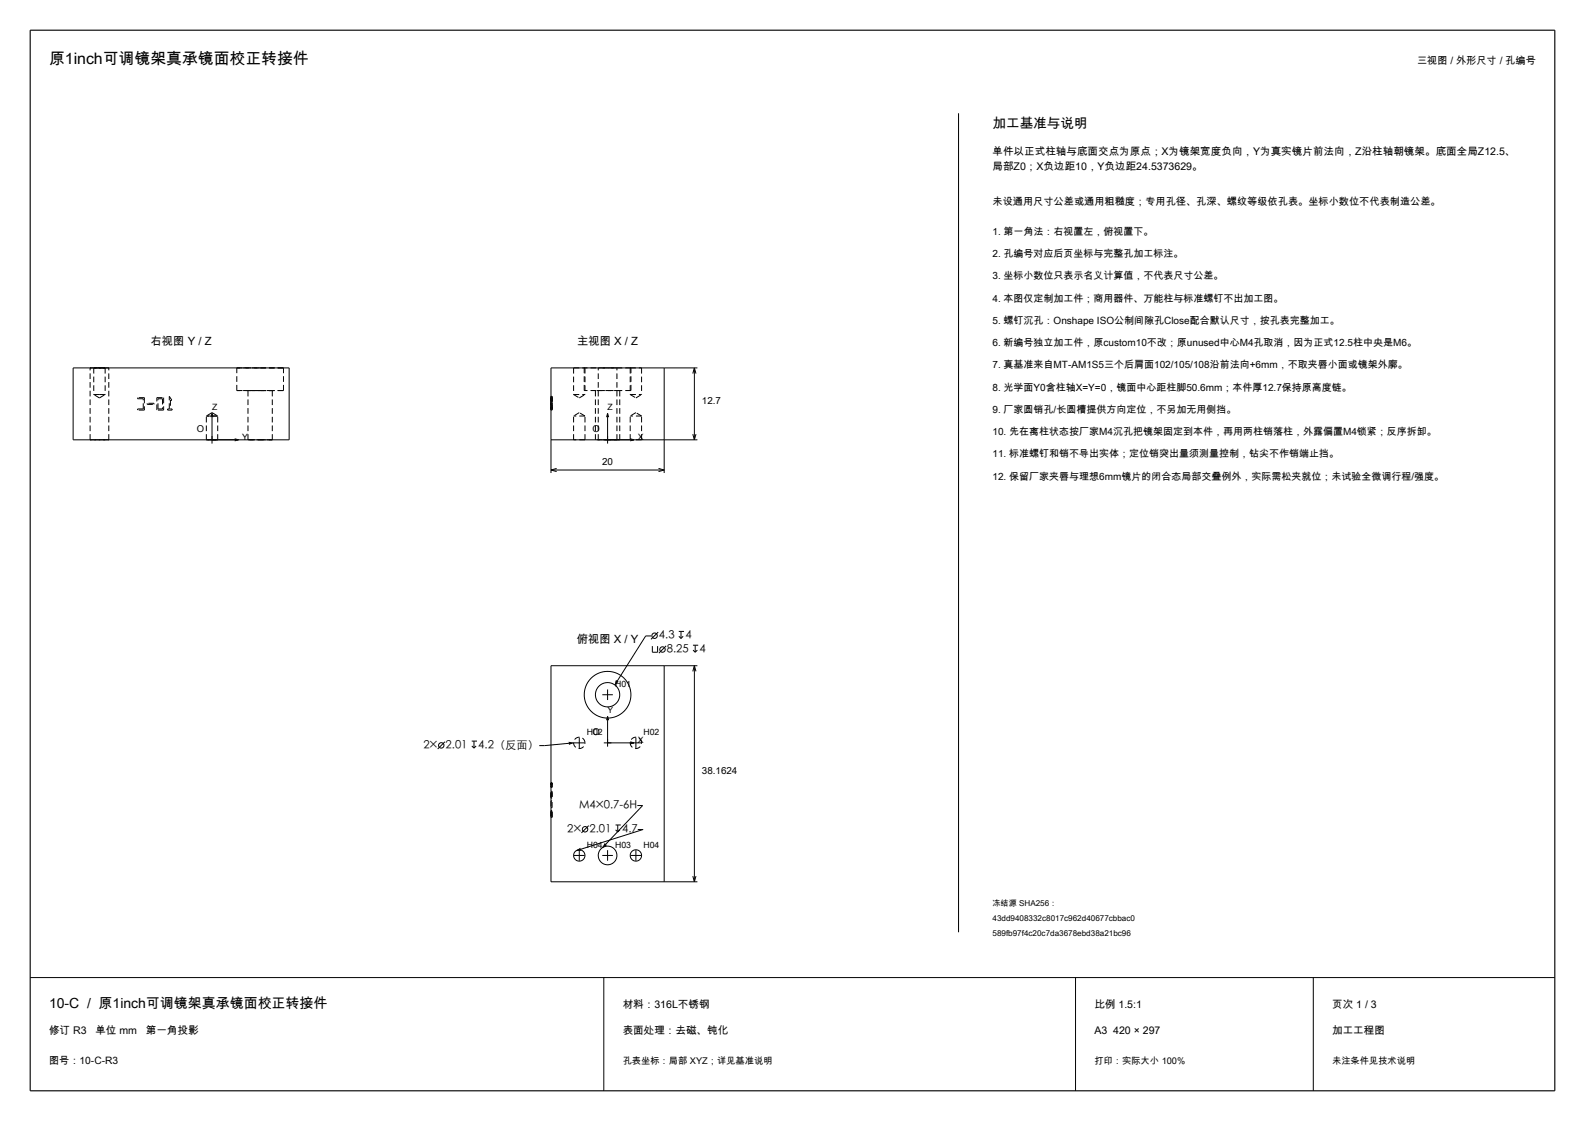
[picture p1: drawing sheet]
<svg xmlns="http://www.w3.org/2000/svg" width="420mm" height="297mm" viewBox="0 0 420 297" stroke-linecap="round" stroke-linejoin="round" font-family="sans-serif">
<defs><g id="words">
<text font-size="4.2" x="13" y="17">原1inch可调镜架真承镜面校正转接件</text>
<text font-size="3.7" x="13" y="267">10-C / 原1inch可调镜架真承镜面校正转接件</text>
<text font-size="3.6" x="263" y="34">加工基准与说明</text>
<g font-size="3">
<text x="39.9" y="91.5">右视图 Y / Z</text>
<text x="152.9" y="91.5">主视图 X / Z</text>
<text x="152.8" y="170.4">俯视图 X / Y</text>
<text x="174.6" y="169.4">4.3</text>
<text x="176.7" y="173">8.25</text>
<text x="181.6" y="169.4">4</text>
<text x="185.4" y="173">4</text>
<text x="112.2" y="198.4">2× 2.01</text>
<text x="126.8" y="198.4">4.2（反面）</text>
<text x="153.5" y="214.3">M4×0.7-6H</text>
<text x="150.3" y="220.7">2× 2.01</text>
<text x="164.9" y="220.7">4.7</text>
</g>
<g font-size="2.8">
<text x="263" y="41">单件以正式柱轴与底面交点为原点；X为镜架宽度负向，Y为真实镜片前法向，Z沿柱轴朝镜架。底面全局Z12.5、</text>
<text x="263" y="45.1">局部Z0；X负边距10，Y负边距24.5373629。</text>
<text x="165" y="267">材料：316L不锈钢</text>
<text x="290" y="267">比例 1.5:1</text>
<text x="353" y="267">页次 1 / 3</text>
<text x="13" y="274">修订 R3</text>
<text x="25.3" y="274">单位 mm</text>
<text x="38.6" y="274">第一角投影</text>
<text x="165" y="274">表面处理：去磁、钝化</text>
<text x="290" y="274">A3 420 × 297</text>
<text x="353" y="274">加工工程图</text>
</g>
<g font-size="2.7">
<text x="375.5" y="17">三视图 / 外形尺寸 / 孔编号</text>
<text x="263" y="54.2">未设通用尺寸公差或通用粗糙度；专用孔径、孔深、螺纹等级依孔表。坐标小数位不代表制造公差。</text>
<text x="13" y="282">图号：10-C-R3</text>
</g>
<g font-size="2.6">
<text x="263" y="62.2">1. 第一角法：右视置左，俯视置下。</text>
<text x="263" y="68.1">2. 孔编号对应后页坐标与完整孔加工标注。</text>
<text x="263" y="74">3. 坐标小数位只表示名义计算值，不代表尺寸公差。</text>
<text x="263" y="79.9">4. 本图仅定制加工件；商用器件、万能柱与标准螺钉不出加工图。</text>
<text x="263" y="85.8">5. 螺钉沉孔：Onshape ISO公制间隙孔Close配合默认尺寸，按孔表完整加工。</text>
<text x="263" y="91.7">6. 新编号独立加工件，原custom10不改；原unused中心M4孔取消，因为正式12.5柱中央是M6。</text>
<text x="263" y="97.6">7. 真基准来自MT-AM1S5三个后肩面102/105/108沿前法向+6mm，不取夹唇小面或镜架外廓。</text>
<text x="186" y="107">12.7</text>
<text x="263" y="103.5">8. 光学面Y0含柱轴X=Y=0，镜面中心距柱脚50.6mm；本件厚12.7保持原高度链。</text>
<text x="263" y="109.4">9. 厂家圆销孔/长圆槽提供方向定位，不另加无用侧挡。</text>
<text x="263" y="115.3">10. 先在离柱状态按厂家M4沉孔把镜架固定到本件，再用两柱销落柱，外露偏置M4锁紧；反序拆卸。</text>
<text x="159.6" y="123.1">20</text>
<text x="263" y="121.2">11. 标准螺钉和销不导出实体；定位销突出量须测量控制，钻尖不作销端止挡。</text>
<text x="263" y="127.1">12. 保留厂家夹唇与理想6mm镜片的闭合态局部交叠例外，实际需松夹就位；未试验全微调行程/强度。</text>
<text x="186" y="205">38.1624</text>
</g>
<g font-size="2.5">
<text x="52.2" y="114.5">O</text>
<text x="157" y="114.5">O</text>
<text x="157" y="194.8">O</text>
<text x="165" y="282">孔表坐标：局部 XYZ；详见基准说明</text>
<text x="290" y="282">打印：实际大小 100%</text>
<text x="353" y="282">未注条件见技术说明</text>
</g>
<g font-size="2.3">
<text x="56.2" y="108.5">Z</text>
<text x="161" y="108.5">Z</text>
<text x="64.2" y="116.5">Y</text>
<text x="169" y="116.5">X</text>
<text x="163" y="182.1">H01</text>
<text x="161" y="188.8">Y</text>
<text x="155.5" y="194.8">H02</text>
<text x="169" y="196.8">X</text>
<text x="170.5" y="194.8">H02</text>
<text x="155.5" y="224.6">H04</text>
<text x="163" y="224.6">H03</text>
<text x="170.5" y="224.6">H04</text>
</g>
<g font-size="2.1">
<text x="263" y="240">冻结源 SHA256：</text>
<text x="263" y="244">43dd9408332c8017c962d40677cbbac0</text>
<text x="263" y="248">589fb97f4c20c7da3678ebd38a21bc96</text>
</g>
</g></defs>
<path d="M8 8h404v281h-404z" fill="none" stroke="#000" stroke-width=".3"/>
<g fill="none" stroke="#000" stroke-width=".26">
<path d="M254 30v217M19.4 97.5h57.2v19h-57.2zM176 97.5v27.8M184 97.5v19M184 97.5l-.4 1.5M184 97.5l.4 1.5M184.8 97.5h-38.8v27.8M56.2 109.5v8M56.2 109.5l-.3 1M56.2 109.5l.3 1M62.2 116.2l1 .3-1 .3M146 116.5h38.8"/>
<path d="M161 109.5v8M161 109.5l-.3 1M161 109.5l.3 1M167 116.2l1 .3-1 .3M183.6 115l.4 1.5M184.4 115l-.4 1.5M146 124.5h30M146 124.5l1.5 .4M147.5 124.1l-1.5 .4M174.5 124.1l1.5 .4M176 124.5l-1.5 .4M172.5 168.5h-1.4l-8.2 13"/>
<path d="M172.9 171.2v1.6h1.4v-1.6M174.4 167.5l-1.9 1.9M176 176.4v57.2M176.5 171.1l-1.9 1.9M179.9 167.3h1.4M179.9 168.6l.6 .5M180.5 167.3v1.8M181 168.6l-.5 .5M183.6 170.9h1.4M183.6 172.2l.6 .6M184 176.4v57.2M184 176.4l-.4 1.5"/>
<path d="M184 176.4l.4 1.5M184.2 170.9v1.9M184.8 172.2l-.6 .6M184.8 176.4h-38.8v57.2h38.8M117.9 196.5l-1.9 1.9M125 196.3h1.4M125 197.6l.6 .6M125.6 196.3v1.9M126.2 197.6l-.6 .6M152 196.8l-9.1 .7M152.1 196.8h2.8M153.5 195.4v2.8"/>
<path d="M159.6 184.1h2.8M160 196.8h9.9M161 182.7v2.8M161 189.8v8M161 189.8l-.3 1M161 189.8l.3 1M167 196.5l1 .3-1 .3M168.5 195.4v2.8M156 218.8l-1.9 1.9M163.1 218.6h1.4M163.1 219.9l.6 .5M163.7 218.6v1.8"/>
<path d="M164.3 219.9l-.6 .5M168.9 213.4h1.4l-10.6 11.2M169 219.8h1.4l-17.7 5.6M152.1 226.6h2.8M153.5 225.2v2.8M159.6 226.6h2.8M161 225.2v2.8M167.1 226.6h2.8M168.5 225.2v2.8M183.6 232.1l.4 1.5M184.4 232.1l-.4 1.5M8 259h404"/>
<path d="M160 259v30M285 259v30M348 259v30"/>
<circle cx="173.5" cy="168.4" r=".72"/>
<circle cx="175.6" cy="172.1" r=".72"/>
<circle cx="116.9" cy="197.5" r=".72"/>
<circle cx="161" cy="184.1" r="6.2"/>
<circle cx="161" cy="184.1" r="3.2"/>
<circle cx="155" cy="219.7" r=".72"/>
<circle cx="153.5" cy="226.6" r="1.51"/>
<circle cx="161" cy="226.6" r="2.48"/>
<circle cx="168.5" cy="226.6" r="1.51"/>
</g>
<g fill="none" stroke="#000" stroke-width=".26" stroke-dasharray="1.5 .8" stroke-linecap="butt">
<path d="M23.9 97.5h2.5M24.8 97.5h1.6M24.8 97.5v7M26.4 97.5h1.5M26.4 97.5h2.4M27.9 97.5h-3.1M27.9 97.5v7M28.8 97.5h-4.9M62.7 97.5h6.2M68.9 97.5h6.2M75.1 97.5h-12.4M152 97.5h3"/>
<path d="M152 97.5v7M155 97.5v7M163.5 97.5h-5M167 97.5h3M167 97.5v7M167.2 97.5h-12.4M170 97.5v7M23.9 116.5h2.5M23.9 116.5v-19M24.8 104.5h1.6M26.4 104.5h1.5M26.4 116.5h2.4"/>
<path d="M26.4 105.4l1.5-.9M26.4 105.4l-1.6-.9M27.9 104.5h-3.1M28.8 116.5h-4.9M28.8 116.5v-19M36.5 105.7v-.3M36.5 108.7v-.4M38 108.3h-1.5M38 108.3v-2.6M38 105.7h-1.5M38.3 105.4h-1.8M38.3 105.4v3.3"/>
<path d="M38.3 108.7h-1.8M39 107.2v-.3M39 107.2h1.8M40.8 106.9h-1.8M40.8 106.9v.3M41.6 105.4h1.8M41.6 108.7v-3.3M41.9 108.3v-2.6M41.9 105.7h1.2M43.1 108.3h-1.2M43.1 105.7v2.6M43.4 105.4v3.3"/>
<path d="M43.4 108.7h-1.8M44.4 108.7h1.2M44.4 108.7v-.4M44.9 108.3h-.5M44.9 108.3v-3.3M44.9 105l.6 1M45.2 106l.1 .2M45.2 106v2.3M45.2 108.3h.4M45.5 106l-.2 .2M45.6 108.3v.4M54.7 116.5h1.5"/>
<path d="M54.7 110.2h1.5M54.7 116.5v-6.3M56.2 116.5h1.5M56.2 110.2h1.5M56.2 109.3l-1.5 .9M56.2 109.3l1.5 .9M57.7 116.5h-3M57.7 110.2h-3M57.7 116.5v-6.3M62.7 103.5h6.2M62.7 103.5v-6M65.7 103.5h3.2"/>
<path d="M65.7 116.5h3.2M65.7 116.5v-13M68.9 103.5h6.2M68.9 103.5h3.3M68.9 116.5h3.3M72.2 103.5h-6.5M72.2 116.5h-6.5M72.2 116.5v-13M75.1 103.5h-12.4M75.1 103.5v-6M146 108.7v-.4M146 108.3v-3.3"/>
<path d="M146 105v1M146 106v.2M146 106v2.3M146 105.4v3.3M146 107.2v-.3M146 108.3v-2.6M146 105.7v-.3M146 108.3h.3M146 108.7h.3M146 105.4h.3M146 105.7h.3M146 107.2h.3"/>
<path d="M146 106.9h.3M146 106h.3M146 106.2h.3M146 105h.3M146.3 108.3v.4M146.3 105.7v2.6M146.3 108.7v-3.3M146.3 105.4v.3M146.3 106.9v.3M146.3 108.3v-2.3M146.3 106v.2M146.3 106.2v-.2"/>
<path d="M146.3 106v-1M146.3 105v3.3M152 104.5h3M152 104.5l1.5 .9M152 116.5v-6.3M153.5 105.4l1.5-.9M153.5 109.3l-1.5 .9M154.8 103.5v-6M155 116.5h-3M155 116.5v-6.3M155 110.2h-3M155 110.2l-1.5-.9"/>
<path d="M157.8 116.5v-13M158.5 116.5v-19M163.5 116.5v-19M163.5 116.5h-5M164.2 103.5h-6.4M164.2 116.5v-13M164.2 116.5h-6.4M167 104.5h3M167 104.5l1.5 .9M167 116.5v-6.3M167.2 103.5v-6M167.2 103.5h-12.4"/>
<path d="M168.5 105.4l1.5-.9M168.5 109.3l-1.5 .9M170 116.5h-3M170 116.5v-6.3M170 110.2h-3M170 110.2l-1.5-.9M155 196.8a1.51 1.51 0 0 0-2.2-1.3 1.51 1.51 0 0 0-.2 2.5 1.51 1.51 0 0 0 2.4-.9v-.3M170 196.8a1.51 1.51 0 0 0-2.2-1.3 1.51 1.51 0 0 0-.2 2.5 1.51 1.51 0 0 0 2.4-.9v-.3M146 208.6v-1.2M146 208.1v.5M146 208.1v-.6M146 207.5v.2"/>
<path d="M146 207.8v-.1M146 207.8v-.4M146 211.4v-1.8M146 212.2v1.8M146 215v1.5M146 214.7v1.8M146 216.5h.3M146 214.7h.3M146 215h.3M146 214h.3M146 212.2h.3M146 211.4h.3"/>
<path d="M146 209.9h.3M146 211.1v-1.2M146 211.1h.3M146 209.6h.3M146 207.4h.3M146 207.8h.3M146 207.7h.3M146 207.5h.3M146 208.1h.3M146 208.6h.3M146.3 215v1.5M146.3 216.5v-1.8"/>
<path d="M146.3 214v-1.8M146.3 209.6v1.8M146.3 209.9v1.2M146.3 208.6v-1.2M146.3 207.4v.4M146.3 207.8v-.1M146.3 207.7v-.2M146.3 207.5v.6M146.3 208.1v.5"/>
</g>
<path d="M150.7 196.5l1.3 .3-1.2 .6zM163.2 180.2l.7 .4-1 .9zM152.7 225.4l1-.8 .3 .8zM160.2 223.4l.6 .5-1.1 .7z" fill="#000"/>
<use href="#words"/>
</svg>
